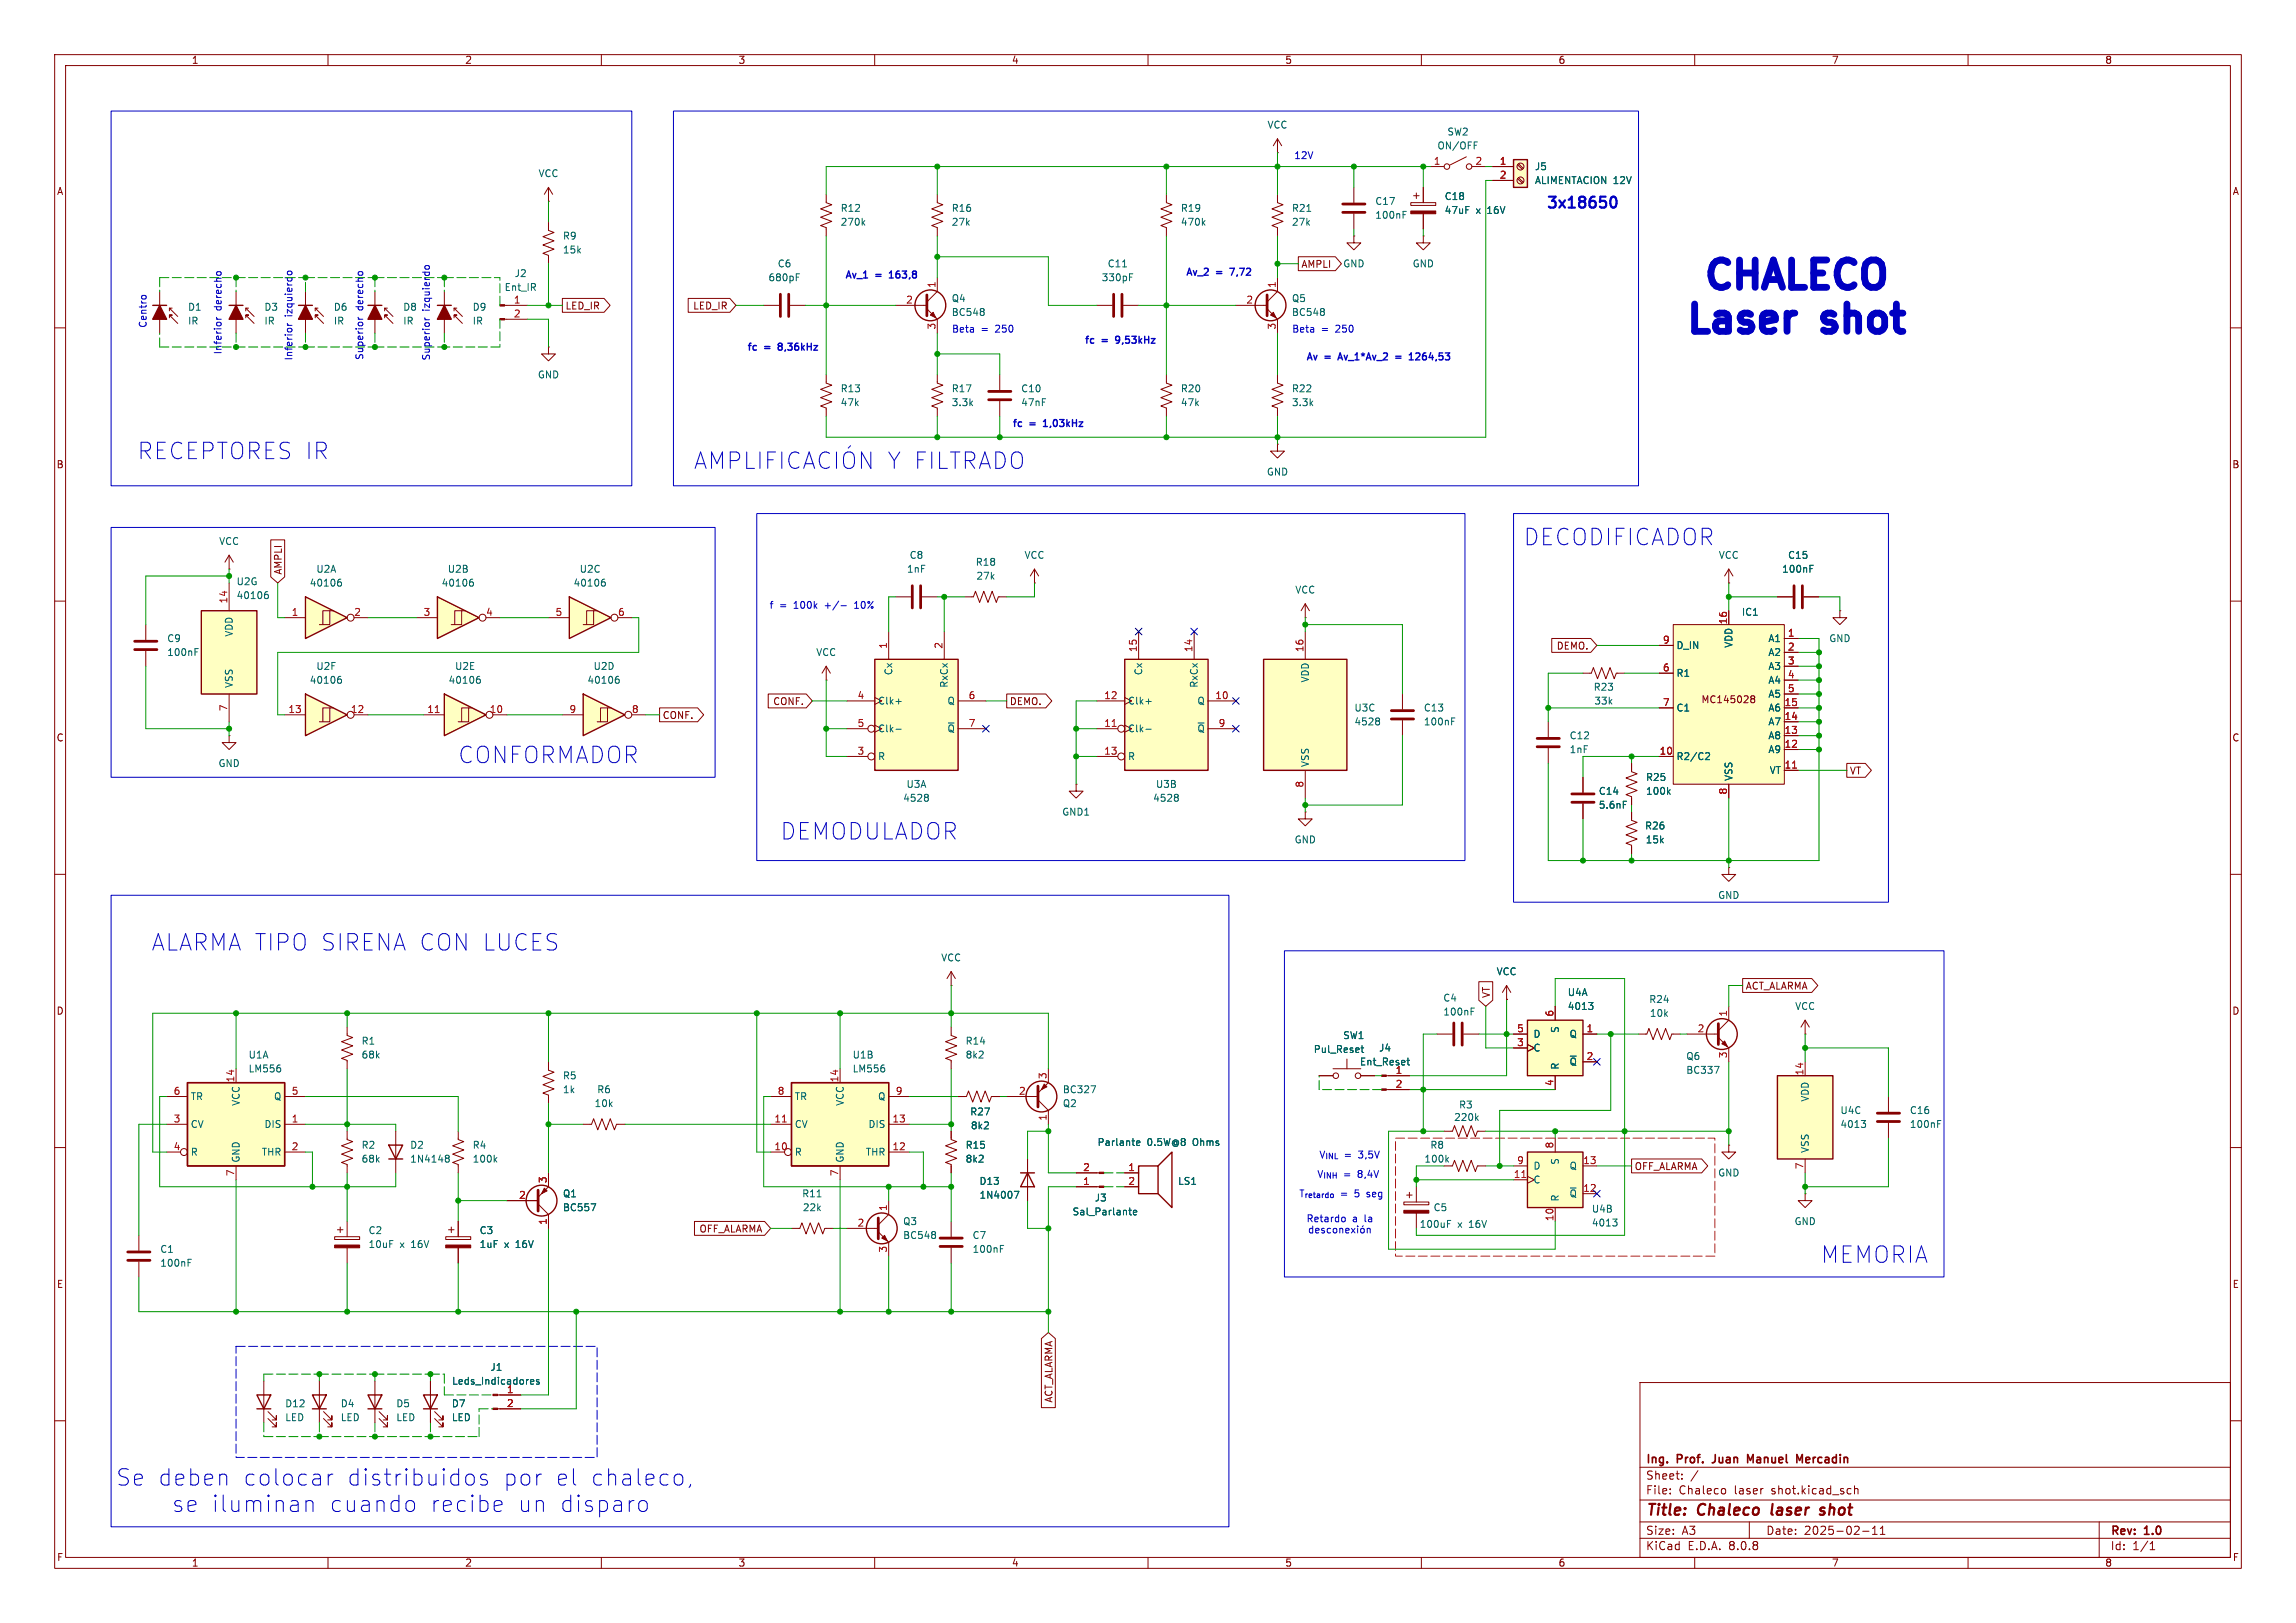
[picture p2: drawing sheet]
<svg xmlns="http://www.w3.org/2000/svg" width="420mm" height="297mm" viewBox="0 0 420 297" stroke-linecap="round" stroke-linejoin="round" font-family="sans-serif">
<defs><g id="words">
<g font-size="7" fill="#0000c2">
<text x="310.6" y="54.7">CHALECO</text>
<text x="307.4" y="62.8">Laser</text>
<text x="334" y="62.8">shot</text>
</g>
<g font-size="4.2" fill="#0000c2">
<text x="25.2" y="84.3">RECEPTORES IR</text>
<text x="162.2" y="86.1">Y FILTRADO</text>
<text x="278.7" y="100">DECODIFICADOR</text>
<text x="83.8" y="139.9">CONFORMADOR</text>
<text x="142.8" y="153.9">DEMODULADOR</text>
<text x="27.7" y="174.2">ALARMA TIPO SIRENA CON LUCES</text>
<text x="333.1" y="231.3">MEMORIA</text>
<text x="21.3" y="272.1">Se deben</text>
<text x="44.3" y="272.1">colocar</text>
<text x="63.1" y="272.1">distribuidos</text>
<text x="91.5" y="272.1">por</text>
<text x="101" y="272.1">el</text>
<text x="107.3" y="272.1">chaleco,</text>
<text x="31.5" y="276.9">se iluminan</text>
<text x="60" y="276.9">cuando</text>
<text x="78.3" y="276.9">recibe</text>
<text x="94.2" y="276.9">un</text>
<text x="101.8" y="276.9">disparo</text>
</g>
<text font-size="2.8" fill="#0000c2" x="282.6" y="38.7">3x18650</text>
<g font-size="2.8" fill="#840000">
<text x="301" y="277.9">Title:</text>
<text x="310.6" y="277.9">Chaleco</text>
<text x="324.9" y="277.9">laser</text>
<text x="334.6" y="277.9">shot</text>
</g>
<g font-size="2.1" fill="#840000">
<text x="301" y="268.2">Ing.</text>
<text x="306.9" y="268.2">Prof.</text>
<text x="314" y="268.2">Juan</text>
<text x="320.9" y="268.2">Manuel</text>
<text x="330.5" y="268.2">Mercadin</text>
<text x="301" y="273.7">File:</text>
<text x="301" y="271">Sheet:</text>
<text x="307.1" y="273.7">Chaleco</text>
<text x="317.3" y="273.7">laser</text>
<text x="324.2" y="273.7">shot.kicad_sch</text>
<text x="301" y="281.1">Size:</text>
<text x="307.6" y="281.1">A3</text>
<text x="323" y="281.1">Date:</text>
<text x="330" y="281.1">2025-02-11</text>
<text x="386" y="281.3">Rev:</text>
<text x="392.4" y="281.3">1.0</text>
<text x="301" y="283.9">KiCad</text>
<text x="308.7" y="283.9">E.D.A.</text>
<text x="316.3" y="283.9">8.0.8</text>
<text x="386" y="283.9">Id:</text>
<text x="390.1" y="283.9">1/1</text>
</g>
<g font-size="1.8" fill="#840000">
<text x="35" y="11.9">1</text>
<text x="85" y="11.9">2</text>
<text x="135" y="11.9">3</text>
<text x="185" y="11.9">4</text>
<text x="235" y="11.9">5</text>
<text x="285" y="11.9">6</text>
<text x="335" y="11.9">7</text>
<text x="385" y="11.9">8</text>
<text x="10.3" y="35.9">A</text>
<text x="408.3" y="35.9">A</text>
<text x="238" y="49.2">AMPLI</text>
<text x="103.3" y="56.8">LED_IR</text>
<text x="126.7" y="56.8">LED_IR</text>
<text x="10.3" y="85.9">B</text>
<text x="408.2" y="85.9">B</text>
<text x="51.8" y="105.3" transform="rotate(-90 51.8 105.3)">AMPLI</text>
<text x="284.7" y="119.1">DEMO.</text>
<text x="121.1" y="131.8">CONF.</text>
<text x="141.3" y="129.2">CONF.</text>
<text x="184.6" y="129.2">DEMO.</text>
<text x="311.1" y="128.9">MC145028</text>
<text x="10.3" y="135.9">C</text>
<text x="408.2" y="135.9">C</text>
<text x="338.3" y="141.9">VT</text>
<text x="10.3" y="185.9">D</text>
<text x="272.7" y="182.7" transform="rotate(-90 272.7 182.7)">VT</text>
<text x="319.2" y="181.3">ACT_ALARMA</text>
<text x="408.2" y="185.9">D</text>
<text x="298.9" y="214.3">OFF_ALARMA</text>
<text x="127.8" y="225.7">OFF_ALARMA</text>
<text x="10.3" y="235.9">E</text>
<text x="408.3" y="235.9">E</text>
<text x="192.7" y="256.8" transform="rotate(-90 192.7 256.8)">ACT_ALARMA</text>
<text x="10.3" y="285.9">F</text>
<text x="35" y="286.9">1</text>
<text x="85" y="286.9">2</text>
<text x="135" y="286.9">3</text>
<text x="185" y="286.9">4</text>
<text x="235" y="286.9">5</text>
<text x="285" y="286.9">6</text>
<text x="335" y="286.9">7</text>
<text x="385" y="286.9">8</text>
<text x="408.3" y="285.9">F</text>
</g>
<g font-size="1.8" fill="#006464">
<text x="231.8" y="23.7">VCC</text>
<text x="262.8" y="27.5">ON/OFF</text>
<text x="264.7" y="25">SW2</text>
<text x="98.4" y="32.6">VCC</text>
<text x="280.7" y="31.3">J5</text>
<text x="280.7" y="33.9">ALIMENTACION 12V</text>
<text x="153.7" y="39">R12</text>
<text x="153.7" y="41.5">270k</text>
<text x="174" y="41.5">27k</text>
<text x="174" y="39">R16</text>
<text x="215.9" y="39">R19</text>
<text x="215.9" y="41.5">470k</text>
<text x="236.2" y="41.5">27k</text>
<text x="236.2" y="39">R21</text>
<text x="251.5" y="40.2">100nF</text>
<text x="251.5" y="37.7">C17</text>
<text x="264.2" y="39.3">47uF</text>
<text x="264.2" y="36.8">C18</text>
<text x="270" y="39.3">x</text>
<text x="272.2" y="39.3">16V</text>
<text x="102.9" y="44">R9</text>
<text x="102.9" y="46.6">15k</text>
<text x="92.2" y="53.4">Ent_IR</text>
<text x="94.1" y="50.9">J2</text>
<text x="140.5" y="51.7">680pF</text>
<text x="142.2" y="49.1">C6</text>
<text x="201.4" y="51.7">330pF</text>
<text x="202.5" y="49.1">C11</text>
<text x="245.6" y="49.1">GND</text>
<text x="258.3" y="49.1">GND</text>
<text x="34.3" y="57.1">D1</text>
<text x="34.3" y="59.6">IR</text>
<text x="48.3" y="57.1">D3</text>
<text x="48.3" y="59.6">IR</text>
<text x="61" y="57.1">D6</text>
<text x="61" y="59.6">IR</text>
<text x="73.7" y="57.1">D8</text>
<text x="73.7" y="59.6">IR</text>
<text x="86.4" y="57.1">D9</text>
<text x="86.4" y="59.6">IR</text>
<text x="174" y="58">BC548</text>
<text x="174" y="55.5">Q4</text>
<text x="236.2" y="58">BC548</text>
<text x="236.2" y="55.5">Q5</text>
<text x="98.3" y="69.4">GND</text>
<text x="153.7" y="72">R13</text>
<text x="174" y="72">R17</text>
<text x="186.7" y="72">C10</text>
<text x="215.9" y="72">R20</text>
<text x="236.2" y="72">R22</text>
<text x="153.7" y="74.5">47k</text>
<text x="174" y="74.5">3.3k</text>
<text x="186.7" y="74.5">47nF</text>
<text x="215.9" y="74.5">47k</text>
<text x="236.2" y="74.5">3.3k</text>
<text x="231.6" y="87.2">GND</text>
<text x="40" y="99.9">VCC</text>
<text x="43.2" y="107.3">U2G</text>
<text x="56.6" y="107.5">40106</text>
<text x="57.8" y="105">U2A</text>
<text x="80.7" y="107.5">40106</text>
<text x="81.8" y="105">U2B</text>
<text x="104.8" y="107.5">40106</text>
<text x="105.9" y="105">U2C</text>
<text x="165.8" y="105">1nF</text>
<text x="166.3" y="102.5">C8</text>
<text x="178.4" y="103.7">R18</text>
<text x="178.5" y="106.3">27k</text>
<text x="187.3" y="102.5">VCC</text>
<text x="314.3" y="102.5">VCC</text>
<text x="325.9" y="105">100nF</text>
<text x="327" y="102.5">C15</text>
<text x="43.2" y="109.8">40106</text>
<text x="236.8" y="108.8">VCC</text>
<text x="318.5" y="112.9">IC1</text>
<text x="30.5" y="117.7">C9</text>
<text x="42.8" y="116.6" transform="rotate(-90 42.8 116.6)">VDD</text>
<text x="306.6" y="119">D_IN</text>
<text x="317.1" y="118.6" transform="rotate(-90 317.1 118.6)">VDD</text>
<text x="323.4" y="117.7">A1</text>
<text x="334.5" y="117.7">GND</text>
<text x="30.5" y="120.2">100nF</text>
<text x="42.8" y="126" transform="rotate(-90 42.8 126)">VSS</text>
<text x="56.6" y="125.3">40106</text>
<text x="57.8" y="122.8">U2F</text>
<text x="82" y="125.3">40106</text>
<text x="83.1" y="122.8">U2E</text>
<text x="107.4" y="125.3">40106</text>
<text x="108.5" y="122.8">U2D</text>
<text x="149.2" y="120.2">VCC</text>
<text x="163.4" y="123.7" transform="rotate(-90 163.4 123.7)">Cx</text>
<text x="173.6" y="126" transform="rotate(-90 173.6 126)">RxCx</text>
<text x="209.1" y="123.7" transform="rotate(-90 209.1 123.7)">Cx</text>
<text x="219.3" y="126" transform="rotate(-90 219.3 126)">RxCx</text>
<text x="239.6" y="125" transform="rotate(-90 239.6 125)">VDD</text>
<text x="306.6" y="124.1">R1</text>
<text x="323.4" y="120.2">A2</text>
<text x="323.4" y="122.8">A3</text>
<text x="323.4" y="125.3">A4</text>
<text x="160.5" y="129.1">Clk+</text>
<text x="173.2" y="129.1">Q</text>
<text x="206.2" y="129.1">Clk+</text>
<text x="218.9" y="129.1">Q</text>
<text x="247.7" y="130.4">U3C</text>
<text x="260.4" y="130.4">C13</text>
<text x="291.4" y="126.6">R23</text>
<text x="291.5" y="129.1">33k</text>
<text x="306.6" y="130.4">C1</text>
<text x="323.4" y="130.4">A6</text>
<text x="323.4" y="127.9">A5</text>
<text x="160.5" y="134.2">Clk-</text>
<text x="173.2" y="134.2">~{Q}</text>
<text x="206.2" y="134.2">Clk-</text>
<text x="218.9" y="134.2">~{Q}</text>
<text x="247.7" y="132.9">4528</text>
<text x="260.4" y="132.9">100nF</text>
<text x="287" y="135.5">C12</text>
<text x="323.4" y="135.5">A8</text>
<text x="323.4" y="132.9">A7</text>
<text x="39.9" y="140.6">GND</text>
<text x="160.5" y="139.3">R</text>
<text x="206.2" y="139.3">R</text>
<text x="239.6" y="140.5" transform="rotate(-90 239.6 140.5)">VSS</text>
<text x="287" y="138">1nF</text>
<text x="301" y="143.1">R25</text>
<text x="306.6" y="139.3">R2/C2</text>
<text x="317.1" y="143" transform="rotate(-90 317.1 143)">VSS</text>
<text x="323.4" y="138">A9</text>
<text x="323.6" y="141.8">VT</text>
<text x="165.1" y="146.9">4528</text>
<text x="165.7" y="144.4">U3A</text>
<text x="194.2" y="149.5">GND1</text>
<text x="210.8" y="146.9">4528</text>
<text x="211.4" y="144.4">U3B</text>
<text x="292.4" y="145.6">C14</text>
<text x="292.4" y="148.2">5.6nF</text>
<text x="301" y="145.6">100k</text>
<text x="236.7" y="154.5">GND</text>
<text x="300.8" y="152">R26</text>
<text x="300.9" y="154.5">15k</text>
<text x="314.2" y="164.7">GND</text>
<text x="172.1" y="176.1">VCC</text>
<text x="273.7" y="178.7">VCC</text>
<text x="263.9" y="183.5">C4</text>
<text x="286.7" y="182.5">U4A</text>
<text x="286.7" y="185">4013</text>
<text x="301.6" y="183.7">R24</text>
<text x="328.3" y="185">VCC</text>
<text x="66" y="191.4">R1</text>
<text x="176.5" y="191.4">R14</text>
<text x="245.6" y="190.3">SW1</text>
<text x="263.9" y="186">100nF</text>
<text x="280.4" y="190.1">D</text>
<text x="285.3" y="189.1" transform="rotate(-90 285.3 189.1)">S</text>
<text x="287" y="190.1">Q</text>
<text x="301.7" y="186.3">10k</text>
<text x="45.4" y="193.9">U1A</text>
<text x="45.4" y="196.4">LM556</text>
<text x="66" y="193.9">68k</text>
<text x="102.9" y="197.7">R5</text>
<text x="155.9" y="193.9">U1B</text>
<text x="155.9" y="196.4">LM556</text>
<text x="176.5" y="193.9">8k2</text>
<text x="240.2" y="192.9">Pul_Reset</text>
<text x="248.7" y="195.2">Ent_Reset</text>
<text x="252.2" y="192.6">J4</text>
<text x="280.4" y="192.6">C</text>
<text x="285.3" y="195.8" transform="rotate(-90 285.3 195.8)">R</text>
<text x="287" y="195.2">~{Q}</text>
<text x="308.4" y="196.7">BC337</text>
<text x="308.4" y="194.2">Q6</text>
<text x="34.8" y="201.5">TR</text>
<text x="44" y="202.5" transform="rotate(-90 44 202.5)">VCC</text>
<text x="50" y="201.5">Q</text>
<text x="102.9" y="200.3">1k</text>
<text x="108.7" y="202.8">10k</text>
<text x="109.1" y="200.3">R6</text>
<text x="145.3" y="201.5">TR</text>
<text x="154.5" y="202.5" transform="rotate(-90 154.5 202.5)">VCC</text>
<text x="160.5" y="201.5">Q</text>
<text x="194.3" y="200.3">BC327</text>
<text x="194.3" y="202.8">Q2</text>
<text x="266.8" y="203">R3</text>
<text x="331.1" y="201.7" transform="rotate(-90 331.1 201.7)">VDD</text>
<text x="34.8" y="206.6">CV</text>
<text x="48.3" y="206.6">DIS</text>
<text x="145.3" y="206.6">CV</text>
<text x="158.8" y="206.6">DIS</text>
<text x="177.4" y="204.3">R27</text>
<text x="177.5" y="206.9">8k2</text>
<text x="200.7" y="209.9">Parlante</text>
<text x="209.8" y="209.9">0.5W@8</text>
<text x="218.3" y="209.9">Ohms</text>
<text x="265.9" y="205.3">220k</text>
<text x="336.6" y="204.1">U4C</text>
<text x="336.6" y="206.6">4013</text>
<text x="349.3" y="206.6">100nF</text>
<text x="349.3" y="204.1">C16</text>
<text x="34.8" y="211.7">R</text>
<text x="44" y="212.9" transform="rotate(-90 44 212.9)">GND</text>
<text x="47.8" y="211.7">THR</text>
<text x="66" y="210.4">R2</text>
<text x="66" y="213">68k</text>
<text x="74.9" y="210.4">D2</text>
<text x="74.9" y="213">1N4148</text>
<text x="86.4" y="210.4">R4</text>
<text x="86.4" y="213">100k</text>
<text x="145.3" y="211.7">R</text>
<text x="154.5" y="212.9" transform="rotate(-90 154.5 212.9)">GND</text>
<text x="158.3" y="211.7">THR</text>
<text x="176.5" y="213">8k2</text>
<text x="176.5" y="210.4">R15</text>
<text x="260.5" y="213">100k</text>
<text x="261.5" y="210.4">R8</text>
<text x="280.4" y="214.2">D</text>
<text x="285.3" y="213.2" transform="rotate(-90 285.3 213.2)">S</text>
<text x="287" y="214.2">Q</text>
<text x="314.2" y="215.5">GND</text>
<text x="331.1" y="211.1" transform="rotate(-90 331.1 211.1)">VSS</text>
<text x="102.9" y="221.8">BC557</text>
<text x="102.9" y="219.3">Q1</text>
<text x="146.6" y="219.3">R11</text>
<text x="146.8" y="221.8">22k</text>
<text x="179.1" y="217">D13</text>
<text x="179.1" y="219.6">1N4007</text>
<text x="200.2" y="220.1">J3</text>
<text x="215.4" y="217">LS1</text>
<text x="262.1" y="221.8">C5</text>
<text x="280.4" y="216.8">C</text>
<text x="285.3" y="220" transform="rotate(-90 285.3 220)">R</text>
<text x="287" y="219.3">~{Q}</text>
<text x="67.3" y="226">C2</text>
<text x="87.6" y="226">C3</text>
<text x="165.1" y="226.9">BC548</text>
<text x="165.1" y="224.4">Q3</text>
<text x="177.8" y="226.9">C7</text>
<text x="196.1" y="222.6">Sal_Parlante</text>
<text x="259.6" y="224.9">100uF</text>
<text x="266.6" y="224.9">x</text>
<text x="268.8" y="224.9">16V</text>
<text x="291.1" y="222.1">U4B</text>
<text x="291.1" y="224.6">4013</text>
<text x="328.2" y="224.4">GND</text>
<text x="29.2" y="229.5">C1</text>
<text x="29.2" y="232">100nF</text>
<text x="67.3" y="228.6">10uF</text>
<text x="73.1" y="228.6">x</text>
<text x="75.3" y="228.6">16V</text>
<text x="87.6" y="228.6">1uF</text>
<text x="92.3" y="228.6">x</text>
<text x="94.5" y="228.6">16V</text>
<text x="177.8" y="229.5">100nF</text>
<text x="89.6" y="251.1">J1</text>
<text x="52.1" y="257.7">D12</text>
<text x="62.2" y="257.7">D4</text>
<text x="72.4" y="257.7">D5</text>
<text x="82.6" y="257.7">D7</text>
<text x="82.6" y="253.6">Leds_Indicadores</text>
<text x="52.1" y="260.3">LED</text>
<text x="62.2" y="260.3">LED</text>
<text x="72.4" y="260.3">LED</text>
<text x="82.6" y="260.3">LED</text>
</g>
<g font-size="1.8" fill="#0000c2">
<text x="236.7" y="29.3">12V</text>
<text x="154.4" y="51.3">Av_1</text>
<text x="160.2" y="51.3">=</text>
<text x="163.2" y="51.3">163,8</text>
<text x="216.8" y="50.8">Av_2</text>
<text x="222.5" y="50.8">=</text>
<text x="225.5" y="50.8">7,72</text>
<text x="40.7" y="56.9" transform="rotate(-90 40.7 56.9)">derecho</text>
<text x="53.7" y="58" transform="rotate(-90 53.7 58)">izquierdo</text>
<text x="66.6" y="56.9" transform="rotate(-90 66.6 56.9)">derecho</text>
<text x="78.8" y="57" transform="rotate(-90 78.8 57)">izquierdo</text>
<text x="27" y="60.1" transform="rotate(-90 27 60.1)">Centro</text>
<text x="40.7" y="64.9" transform="rotate(-90 40.7 64.9)">Inferior</text>
<text x="66.6" y="66" transform="rotate(-90 66.6 66)">Superior</text>
<text x="136.5" y="64.5">fc</text>
<text x="139.8" y="64.5">=</text>
<text x="142.9" y="64.5">8,36kHz</text>
<text x="174" y="61.1">Beta</text>
<text x="179.4" y="61.1">=</text>
<text x="182.2" y="61.1">250</text>
<text x="198.3" y="63.3">fc</text>
<text x="201.5" y="63.3">=</text>
<text x="204.6" y="63.3">9,53kHz</text>
<text x="236.3" y="61.1">Beta</text>
<text x="241.7" y="61.1">=</text>
<text x="244.4" y="61.1">250</text>
<text x="53.7" y="66" transform="rotate(-90 53.7 66)">Inferior</text>
<text x="78.8" y="66.1" transform="rotate(-90 78.8 66.1)">Superior</text>
<text x="238.8" y="66.3">Av</text>
<text x="242.3" y="66.3">=</text>
<text x="245.4" y="66.3">Av_1*Av_2</text>
<text x="259.3" y="66.3">1264,53</text>
<text x="185" y="78.5">fc</text>
<text x="188.3" y="78.5">=</text>
<text x="191.4" y="78.5">1,03kHz</text>
<text x="140.7" y="111.6">f</text>
<text x="142.6" y="111.6">=</text>
<text x="145.3" y="111.6">100k</text>
<text x="151.1" y="111.6">+/-</text>
<text x="156.8" y="111.6">10%</text>
<text x="240.9" y="215.8">V_{IN_{H}}</text>
<text x="241.2" y="212.2">V_{IN_{L}}</text>
<text x="245.7" y="215.8">=</text>
<text x="245.9" y="212.2">=</text>
<text x="248.5" y="215.8">8,4V</text>
<text x="248.6" y="212.2">3,5V</text>
<text x="237.6" y="219.3">T_{retardo}</text>
<text x="245.2" y="219.3">=</text>
<text x="247.9" y="219.3">5</text>
<text x="250.3" y="219.3">seg</text>
<text x="238.9" y="223.9">Retardo</text>
<text x="247.4" y="223.9">a</text>
<text x="249.7" y="223.9">la</text>
</g>
<g font-size="1.8" fill="#a90000">
<text x="262.2" y="30.2">1</text>
<text x="269.8" y="30.2">2</text>
<text x="274.2" y="30.2">1</text>
<text x="274.2" y="32.8">2</text>
<text x="171.2" y="52.8" transform="rotate(-90 171.2 52.8)">1</text>
<text x="233.4" y="52.8" transform="rotate(-90 233.4 52.8)">1</text>
<text x="93.9" y="55.6">1</text>
<text x="93.9" y="58.2">2</text>
<text x="165.7" y="55.6">2</text>
<text x="227.9" y="55.6">2</text>
<text x="171.2" y="60.4" transform="rotate(-90 171.2 60.4)">3</text>
<text x="233.4" y="60.4" transform="rotate(-90 233.4 60.4)">3</text>
<text x="41.7" y="110.5" transform="rotate(-90 41.7 110.5)">14</text>
<text x="53.3" y="112.8">1</text>
<text x="64.7" y="112.8">2</text>
<text x="77.4" y="112.8">3</text>
<text x="88.8" y="112.8">4</text>
<text x="101.5" y="112.8">5</text>
<text x="113" y="112.8">6</text>
<text x="162.3" y="118.8" transform="rotate(-90 162.3 118.8)">1</text>
<text x="172.5" y="118.8" transform="rotate(-90 172.5 118.8)">2</text>
<text x="208" y="119.4" transform="rotate(-90 208 119.4)">15</text>
<text x="218.2" y="119.4" transform="rotate(-90 218.2 119.4)">14</text>
<text x="238.5" y="119.4" transform="rotate(-90 238.5 119.4)">16</text>
<text x="304.1" y="117.9">9</text>
<text x="316" y="114.3" transform="rotate(-90 316 114.3)">16</text>
<text x="327" y="116.6">1</text>
<text x="327" y="119.1">2</text>
<text x="304.1" y="122.9">6</text>
<text x="327" y="121.7">3</text>
<text x="327" y="124.2">4</text>
<text x="41.7" y="130.2" transform="rotate(-90 41.7 130.2)">7</text>
<text x="52.7" y="130.6">13</text>
<text x="64.1" y="130.6">12</text>
<text x="78.1" y="130.6">11</text>
<text x="89.5" y="130.6">10</text>
<text x="104.1" y="130.6">9</text>
<text x="115.5" y="130.6">8</text>
<text x="156.8" y="128">4</text>
<text x="177.1" y="128">6</text>
<text x="201.9" y="128">12</text>
<text x="222.2" y="128">10</text>
<text x="304.1" y="129.3">7</text>
<text x="326.3" y="131.8">14</text>
<text x="326.3" y="129.3">15</text>
<text x="327" y="126.7">5</text>
<text x="156.8" y="133.1">5</text>
<text x="177.1" y="133.1">7</text>
<text x="201.9" y="133.1">11</text>
<text x="222.8" y="133.1">9</text>
<text x="326.3" y="136.9">12</text>
<text x="326.3" y="134.4">13</text>
<text x="156.8" y="138.2">3</text>
<text x="201.9" y="138.2">13</text>
<text x="303.5" y="138.2">10</text>
<text x="326.3" y="140.7">11</text>
<text x="238.5" y="144.2" transform="rotate(-90 238.5 144.2)">8</text>
<text x="316" y="145.5" transform="rotate(-90 316 145.5)">8</text>
<text x="277.4" y="191.5">3</text>
<text x="277.4" y="189">5</text>
<text x="284.2" y="186.1" transform="rotate(-90 284.2 186.1)">6</text>
<text x="290.1" y="189">1</text>
<text x="310.4" y="189">2</text>
<text x="316" y="186.1" transform="rotate(-90 316 186.1)">1</text>
<text x="191.5" y="197.6" transform="rotate(-90 191.5 197.6)">3</text>
<text x="255.2" y="196.6">1</text>
<text x="290.1" y="194.1">2</text>
<text x="316" y="193.7" transform="rotate(-90 316 193.7)">3</text>
<text x="329.9" y="196.9" transform="rotate(-90 329.9 196.9)">14</text>
<text x="31.7" y="200.4">6</text>
<text x="42.9" y="198.2" transform="rotate(-90 42.9 198.2)">14</text>
<text x="53.3" y="200.4">5</text>
<text x="142.2" y="200.4">8</text>
<text x="153.4" y="198.2" transform="rotate(-90 153.4 198.2)">14</text>
<text x="163.8" y="200.4">9</text>
<text x="186.3" y="200.4">2</text>
<text x="255.2" y="199.1">2</text>
<text x="284.2" y="198.8" transform="rotate(-90 284.2 198.8)">4</text>
<text x="31.7" y="205.5">3</text>
<text x="53.3" y="205.5">1</text>
<text x="141.6" y="205.5">11</text>
<text x="163.2" y="205.5">13</text>
<text x="191.5" y="205.2" transform="rotate(-90 191.5 205.2)">1</text>
<text x="31.7" y="210.6">4</text>
<text x="42.9" y="215.3" transform="rotate(-90 42.9 215.3)">7</text>
<text x="53.3" y="210.6">2</text>
<text x="141.6" y="210.6">10</text>
<text x="153.4" y="215.3" transform="rotate(-90 153.4 215.3)">7</text>
<text x="163.2" y="210.6">12</text>
<text x="198" y="214.4">2</text>
<text x="206.3" y="214.4">1</text>
<text x="276.8" y="215.6">11</text>
<text x="277.4" y="213.1">9</text>
<text x="284.2" y="210.3" transform="rotate(-90 284.2 210.3)">8</text>
<text x="289.5" y="213.1">13</text>
<text x="329.9" y="214.1" transform="rotate(-90 329.9 214.1)">7</text>
<text x="94.9" y="219.5">2</text>
<text x="100.1" y="216.6" transform="rotate(-90 100.1 216.6)">3</text>
<text x="162.3" y="221.7" transform="rotate(-90 162.3 221.7)">1</text>
<text x="198" y="216.9">1</text>
<text x="206.3" y="216.9">2</text>
<text x="289.5" y="218.2">12</text>
<text x="100.1" y="224.2" transform="rotate(-90 100.1 224.2)">1</text>
<text x="156.8" y="224.5">2</text>
<text x="284.2" y="223.6" transform="rotate(-90 284.2 223.6)">10</text>
<text x="162.3" y="229.3" transform="rotate(-90 162.3 229.3)">3</text>
<text x="92.6" y="255">1</text>
<text x="92.6" y="257.6">2</text>
</g>
</g></defs>
<g fill="none" stroke="#840000" stroke-width=".18">
<path d="M10 10h400v277h-400zM12 12h396v273h-396zM60 10v2M110 10v2M160 10v2M210 10v2M260 10v2M310 10v2M360 10v2M10 60h2M408 60h2M10 110h2"/>
<path d="M408 110h2M10 160h2M408 160h2M10 210h2M63.5 207v1.5l1 .4-2 .8 2 .7-2 .8 2 .8-2 .7 1 .4v1.5M408 210h2M300 253h108v32h-108zM10 260h2M300 278.5h108M300 274.5h108M300 268.5h108M305.5 273.2v.2"/>
<path d="M305.5 272.5v.1M307.7 270.5v.2M307.7 269.8v.1M310.6 269.1l-1.3 1.9M315.4 272.4l.3 .3v.4l-.3 .3M320 278.5v3M338.4 272.4l.2 .1M338.6 273.3l-.2 .1M339.2 271.9v1.5M339.2 272.5l.2-.1 .4 .1 .1 .9M342.5 279.7l.4-.4v1.5M343.9 279.7l.5-.4v1.5"/>
<path d="M384 278.5v6.5M408 260h2M60 285v2M110 285v2M160 285v2M210 285v2M260 285v2M300 281.5h108M310 285v2M340.7 280.2h1.2M342.5 280.8h.9M343.9 280.8h.9"/>
<path d="M360 285v2M393.3 283.6h.9M393.3 282.5l.4-.4v1.5"/>
</g>
<path d="M324.3 275.2l-.2 1.9M333.8 276a.49 .49 0 0 0-.8 .3v.1l.5 .1 .3 .3-.4 .4-.5-.1" fill="none" stroke="#840000" stroke-width=".4"/>
<path d="M313.2 267.7h.1M320.7 266.2l-.5 1.1-.5-1.1v1.5M328.7 266.2l.5 1.1 .5-1.1v1.5" fill="none" stroke="#840000" stroke-width=".3"/>
<path d="M231.1 120.7h15.3v20.3h-15.3z" fill="#ffffc2"/>
<path d="M41.9 55.9h2.5M80 55.9h2.5M231.1 120.7h15.3v20.3h-15.3z" fill="none" stroke="#840000" stroke-width=".25"/>
<g fill="none" stroke="#840000" stroke-width=".18">
<path d="M213.4 35.6v1.5l1 .4-2.1 .7 2.1 .8-2.1 .8 2.1 .7-2.1 .8 1.1 .4v1.5M233.7 35.6v1.5l1 .4-2 .7 2 .8-2 .8 2 .7-2 .8 1 .4v1.5M43.2 53.3v7.7M45 58.2v-.5h.5h-.5l1.5 1.5M45 56.4v.5M45.5 56.4h-.5l1.5 1.5M81.3 53.3v7.7M83.1 58.2v-.5h.5h-.5l1.5 1.5M83.1 56.4v.5M83.6 56.4h-.5l1.5 1.5M238.8 115.6v5.1M196.8 143.5v1.3h1.3l-1.3 1.3-1.2-1.3h1.2"/>
<path d="M196.8 143.5h.1M238.8 141v5.1"/>
</g>
<path d="M239.1 38.7h.7M220.1 40.7l.3 .5M220.4 40.4l-.5 .5M252.1 131.4l.3 .2-.3 .3 .3 .3v.2l-.3 .3" fill="none" stroke="#006464" stroke-width=".18"/>
<g fill="#840000" stroke="#840000" stroke-width=".25">
<path d="M43.2 55.9l1.2 2.5h-2.5z"/>
<path d="M81.3 55.9l1.2 2.5h-2.5z"/>
</g>
<path d="M306.1 114.3h20.3v29.2h-20.3z" fill="#ffffc2"/>
<g fill="none" stroke="#840000" stroke-width=".18">
<path d="M55.9 53.3v7.7M57.7 58.2v-.5h.5h-.5l1.5 1.5M57.7 56.4v.5M58.2 56.4h-.5l1.5 1.5M68.6 53.3v7.7M70.4 58.2v-.5h.5h-.5l1.5 1.5M70.4 56.4v.5M70.9 56.4h-.5l1.5 1.5M26.7 114.3v2.8M26.7 119.1v2.8M303.5 118.1h2.6M306.1 114.3h20.3v29.2h-20.3z"/>
<path d="M316.2 111.8v2.5M326.4 116.8h2.5M326.4 119.4h2.5M303.5 138.4h2.6M303.5 129.5h2.6M303.5 123.2h2.6M320.3 127.7l.2 .2M320.3 127.4l.2-.1 .4 .1 .1 .2-.3 .3M320.5 127.9h.2M320.5 127.9l-.2 .1M320.7 127.9l.3 .2-.1 .4-.2 .1-.4-.1M326.4 137.2h2.5"/>
<path d="M326.4 134.6h2.5M326.4 132.1h2.5M326.4 129.5h2.5M326.4 121.9h2.5M326.4 124.5h2.5M326.4 127h2.5M316.2 143.5v2.6M326.4 141h2.5M100.3 194.3v1.5l1 .4-2 .8 2 .7-2 .8 2 .8-2 .7 1 .4v1.5M174 188v1.5l1 .4-2 .7 2 .8-2 .8 2 .7-2 .8 1 .4v1.5M191.8 195.6v2.5l-1.9 1.9M72.4 207v7.6"/>
<path d="M83.8 207v1.5l1 .4-2 .8 2 .7-2 .8 2 .8-2 .7 1 .4v1.5M92.7 219.7h5.7M100.3 214.6v2.6l-1.9 1.9M106.7 205.7h1.5l.4-1 .7 2.1 .8-2.1 .8 2.1 .7-2.1 .8 2.1 .4-1.1h1.5M162.6 219.7v2.5l-1.9 2M175.3 200.7h1.5l.4-1.1 .7 2.1 .8-2.1 .8 2.1 .7-2.1 .8 2.1 .4-1h1.5M184.1 200.7h5.8M188 212.1v7.6M189.9 201.3l1.9 1.9v2.5M196.8 214.6h4.3M196.8 217.2h4.3M205.7 214.6h2.6"/>
<path d="M205.7 217.2h2.6M25.4 226.1v2.8M25.4 230.9v2.8M61.2 226.3h4.6v.5h-4.6zM61.7 225h1M62.2 224.5v1.1M63.5 223.5v2.8M63.5 228.3v2.8M81.5 226.3h4.6v.5h-4.6zM82 225h1.1M82.5 224.5v1.1M83.8 223.5v2.8"/>
<path d="M83.8 228.3v2.8M98.4 220.3l1.9 1.9v2.6M144.8 224.8h1.5l.4-1 .7 2 .8-2 .8 2 .7-2 .8 2 .4-1h1.5M154.9 224.8h5.8M160.7 225.4l1.9 1.9v2.6M48.3 252.7v7.6M49 259.6l1.5 1.5v-.8v.8h-.7M49 258.3l1.5 1.5v-.7v.7h-.7M58.4 252.7v7.6M59.2 259.6l1.5 1.5v-.8v.8h-.8M59.2 258.3l1.5 1.5v-.7v.7h-.8M68.6 252.7v7.6"/>
<path d="M69.3 259.6l1.6 1.5v-.8v.8h-.8M69.3 258.3l1.6 1.5v-.7v.7h-.8M78.7 252.7v7.6M79.5 259.6l1.5 1.5v-.8v.8h-.7M79.5 258.3l1.5 1.5v-.7v.7h-.7M91 257.8h4.2M91 255.3h4.2"/>
</g>
<g fill="none" stroke="#006464" stroke-width=".18">
<path d="M35.7 119.3h.4M35.7 118.7h.6M312.1 137.8l.4-.1 .2 .4-.8 .9h.8M199.6 198.7h.8l-.5 1.3M81.6 211.9h.1M81.6 211.5l.3-.1 .2 .1 .1 .2-.3 .2M81.7 211.9h.2M81.7 211.9l-.1 .1M81.9 211.9l.3 .3-.1 .3-.2 .2-.3-.1M90.5 212.2l.4 .5M90.9 211.8l-.5 .5M149.5 219h.7"/>
<path d="M185.5 218h.9l-.6 1.3M207.9 209.2l.6-.1v-.3h-.4l-.2 .2 .1 .6h.5M34.4 231.1h.4M34.4 230.4h.6M108.1 220.3h.9l-.6 1.3M171 225.4l.1 .2-.1 .3M171 226l.1 .2-.1 .4M206.5 221.5h.5M206.7 222.3h.3M207.3 221.9l.6-.1v-.3h-.4l-.2 .2 .1 .6h.5M97.1 253.2h.5M97.1 252.5h.4l.1 .3-.6 .1"/>
<path d="M98.6 252.5h-.3l-.2 .1 .1 .2 .4 .1v.3h-.5"/>
</g>
<path d="M327.9 140.6h.7" fill="none" stroke="#a90000" stroke-width=".18"/>
<g fill="none" stroke="#840000" stroke-width=".25">
<path d="M54.6 55.9h2.5M67.3 55.9h2.5M71.1 209.6h2.6l-1.3 2.5zM71.1 212.1h2.6M186.7 214.6h2.5M188 214.6l1.2 2.6h-2.5zM208.3 213.4h3.5v5h-3.5zM211.8 213.4l2.6-2.6v10.2l-2.6-2.6M47 255.3h2.5l-1.2 2.5zM47 257.8h2.5M57.1 255.3h2.6l-1.3 2.5zM57.1 257.8h2.6"/>
<path d="M67.3 255.3h2.5l-1.2 2.5zM67.3 257.8h2.5M77.5 255.3h2.5l-1.3 2.5zM77.5 257.8h2.5"/>
<circle cx="99.1" cy="219.7" r="2.82"/>
<circle cx="190.5" cy="200.7" r="2.82"/>
<circle cx="161.3" cy="224.8" r="2.82"/>
</g>
<g fill="#840000" stroke="#840000" stroke-width=".25">
<path d="M68.6 55.9l1.2 2.5h-2.5z"/>
<path d="M55.9 55.9l1.2 2.5h-2.5z"/>
</g>
<g fill="#840000" stroke="#840000" stroke-width=".18">
<path d="M201.1 214.5h.8v.3h-.8z"/>
<path d="M201.1 217h.8v.3h-.8z"/>
<path d="M191 198.4l.5 .5-1 .5z"/>
<path d="M81.5 227.8h4.6v.5h-4.6z"/>
<path d="M61.2 227.8h4.6v.5h-4.6z"/>
<path d="M90.2 257.7h.8v.2h-.8z"/>
<path d="M90.2 255.1h.8v.3h-.8z"/>
<path d="M99.6 217.4l.5 .5-1 .5z"/>
<path d="M161.8 226.1l.5 1-1-.5z"/>
</g>
<path d="M24.6 117.3h4.1M24.6 118.9h4.1M189.9 198.8v3.8M98.4 217.8v3.8M23.4 230.6h4M23.4 229.1h4M160.7 222.9v3.8" fill="none" stroke="#840000" stroke-width=".51"/>
<path d="M144.8 198.1h17.8v15.3h-17.8z" fill="#ffffc2"/>
<path d="M144.8 198.1h17.8v15.3h-17.8z" fill="none" stroke="#840000" stroke-width=".25"/>
<g fill="none" stroke="#840000" stroke-width=".18">
<path d="M41.9 104.1h.1M41.9 101.6l-.8 1.3M41.9 101.6v2.5M41.9 101.6l.8 1.3M176.5 109.2h1.6l.3-1 .8 2 .8-2 .7 2 .8-2 .7 2 .4-1h1.5M316.2 106.7h.1M316.2 104.1l-.7 1.3M316.2 104.1v2.6M316.2 104.1l.8 1.3M336.5 111.8v1.2h1.3l-1.3 1.3-1.2-1.3h1.2M336.5 111.8h.1M41.9 134.6v1.3h1.3l-1.3 1.3-1.3-1.3h1.3"/>
<path d="M41.9 134.6h.1M289.6 123.2h1.5l.4-1 .7 2 .8-2 .8 2 .7-2 .8 2 .4-1h1.5M298.4 139.7v1.5l1.1 .4-2.1 .8 2.1 .7-2.1 .8 2.1 .8-2.1 .7 1 .4v1.5M174 177.8v2.5M174 177.8l-.8 1.3M174 177.8l.8 1.3M153.7 195.6v2.5M174 180.3h.1M141 210.8h2.5M141 205.7h3.8M141 200.7h3.8M153.7 213.4v2.5"/>
<path d="M162.6 210.8h3.8M162.6 205.7h3.8M162.6 200.7h3.8M174 207v1.5l1 .4-2 .8 2 .7-2 .8 2 .8-2 .7 1 .4v1.5M174 223.5v2.8M174 228.3v2.8"/>
<circle cx="144.1" cy="210.8" r=".63"/>
</g>
<path d="M143.1 205.3h.7" fill="none" stroke="#a90000" stroke-width=".18"/>
<path d="M305.2 144.9l.3 .5M305.5 144.5l-.5 .5M161.8 195.5v.5M183 228.5h.4M183 227.9h.6" fill="none" stroke="#006464" stroke-width=".18"/>
<path d="M172 228.1h4M172 226.6h4" fill="none" stroke="#840000" stroke-width=".51"/>
<path d="M104.1 109.2l7.7 3.8-7.7 3.8z" fill="#ffffc2"/>
<g fill="none" stroke="#840000" stroke-width=".18">
<path d="M100.3 113h3.8M108.6 111.8h-1.3v2.5M109.2 111.8h-.6v2.5h-1.9M113 113h2.6"/>
<circle cx="112.4" cy="113" r=".63"/>
</g>
<path d="M104.1 109.2l7.7 3.8-7.7 3.8z" fill="none" stroke="#840000" stroke-width=".25"/>
<path d="M110.2 106.5h.3l.2 .2v.4l-.5 .2M110.6 106l-.4 .1" fill="none" stroke="#006464" stroke-width=".18"/>
<path d="M81.3 127l7.6 3.8-7.6 3.8z" fill="#ffffc2"/>
<g fill="none" stroke="#840000" stroke-width=".18">
<path d="M77.5 130.8h3.8M85.7 129.5h-1.2v2.6M86.4 129.5h-.7v2.6h-1.9M90.2 130.8h2.5M289.6 142.2v2.8M289.6 147.1v2.8"/>
<circle cx="89.5" cy="130.8" r=".63"/>
</g>
<path d="M81.3 127l7.6 3.8-7.6 3.8z" fill="none" stroke="#840000" stroke-width=".25"/>
<path d="M79.6 130.4h.7" fill="none" stroke="#a90000" stroke-width=".18"/>
<path d="M87.4 124.3h.2l.3 .2-.1 .4-.4 .1M87.8 123.8h-.4M296.9 146.6h.6" fill="none" stroke="#006464" stroke-width=".18"/>
<path d="M287.5 146.8h4.1M287.5 145.3h4.1" fill="none" stroke="#840000" stroke-width=".51"/>
<path d="M106.7 127l7.6 3.8-7.6 3.8z" fill="#ffffc2"/>
<g fill="none" stroke="#840000" stroke-width=".18">
<path d="M102.9 130.8h3.8M111.1 129.5h-1.2v2.6M111.8 129.5h-.7v2.6h-1.9M115.6 130.8h2.5"/>
<circle cx="114.9" cy="130.8" r=".63"/>
</g>
<path d="M106.7 127l7.6 3.8-7.6 3.8z" fill="none" stroke="#840000" stroke-width=".25"/>
<path d="M112.8 124.3h.2l.3 .2-.1 .4-.4 .1M113.2 123.8h-.4" fill="none" stroke="#006464" stroke-width=".18"/>
<path d="M55.9 127l7.6 3.8-7.6 3.8z" fill="#ffffc2"/>
<g fill="none" stroke="#840000" stroke-width=".18">
<path d="M52.1 130.8h3.8M60.3 129.5h-1.2v2.6M61 129.5h-.7v2.6h-1.9M64.8 130.8h2.5"/>
<circle cx="64.1" cy="130.8" r=".63"/>
</g>
<path d="M55.9 127l7.6 3.8-7.6 3.8z" fill="none" stroke="#840000" stroke-width=".25"/>
<path d="M62 124.3h.2l.3 .2-.1 .4-.4 .1M62.4 123.8h-.4" fill="none" stroke="#006464" stroke-width=".18"/>
<path d="M80 109.2l7.6 3.8-7.6 3.8z" fill="#ffffc2"/>
<g fill="none" stroke="#840000" stroke-width=".18">
<path d="M76.2 113h3.8M84.5 111.8h-1.3v2.5M85.1 111.8h-.6v2.5h-2M88.9 113h2.5M63.5 188v1.5l1 .4-2 .7 2 .8-2 .8 2 .7-2 .8 1 .4v1.5"/>
<circle cx="88.3" cy="113" r=".63"/>
</g>
<path d="M80 109.2l7.6 3.8-7.6 3.8z" fill="none" stroke="#840000" stroke-width=".25"/>
<path d="M86.1 106.5h.3l.2 .2-.1 .4-.4 .2M86.5 106l-.4 .1" fill="none" stroke="#006464" stroke-width=".18"/>
<path d="M55.9 109.2l7.6 3.8-7.6 3.8z" fill="#ffffc2"/>
<g fill="none" stroke="#840000" stroke-width=".18">
<path d="M52.1 113h3.8M60.3 111.8h-1.2v2.5M61 111.8h-.7v2.5h-1.9M64.8 113h2.5"/>
<circle cx="64.1" cy="113" r=".63"/>
</g>
<path d="M55.9 109.2l7.6 3.8-7.6 3.8z" fill="none" stroke="#840000" stroke-width=".25"/>
<path d="M62 106.5h.2l.3 .2-.1 .4-.4 .2M62.4 106l-.4 .1" fill="none" stroke="#006464" stroke-width=".18"/>
<path d="M276.9 29.2h2.5v5.1h-2.5z" fill="#ffffc2"/>
<g fill="none" stroke="#840000" stroke-width=".25">
<path d="M276.9 29.2h2.5v5.1h-2.5z"/>
<circle cx="232.4" cy="55.9" r="2.82"/>
</g>
<g fill="none" stroke="#840000" stroke-width=".18">
<path d="M233.7 27.9h.1M233.7 25.4l-.8 1.3M233.7 25.4v2.5M233.7 25.4l.7 1.3M247.6 34.3v2.8M247.6 39.1v2.8M258.1 37.1h4.5v.5h-4.5zM258.6 35.8h1M259.1 35.3v1M260.3 34.3v2.8M260.3 39.1v2.8M261.6 30.5h2.6"/>
<path d="M268.2 28.7l-3 1.5M269.2 30.5h2.6M273 30.5h3.9M273 33h3.9M277.6 32.7l.9 .8M277.6 30.1l.9 .9M277.8 32.5l.8 .9M277.8 30l.8 .8M200.7 55.9h2.8M205.5 55.9h2.8M226.1 55.9h5.7M231.8 56.5l1.9 1.9v2.6"/>
<path d="M233.7 50.8v2.5l-1.9 1.9M213.4 68.6v1.5l1 .4-2.1 .7 2.1 .8-2.1 .8 2.1 .7-2.1 .8 1.1 .4v1.5M233.7 68.6v1.5l1 .4-2 .7 2 .8-2 .8 2 .7-2 .8 1 .4v1.5M233.7 81.3v1.3h1.2l-1.2 1.2-1.3-1.2h1.3M233.7 81.3h.1M325.1 109.2h2.8M329.9 109.2h2.8M151.1 124.5h.1M151.1 121.9l-.7 1.3M151.1 121.9v2.6M151.1 121.9l.8 1.3M283.2 132.1v2.8"/>
<path d="M283.2 136.9v2.8"/>
<circle cx="264.7" cy="30.5" r=".51"/>
<circle cx="268.7" cy="30.5" r=".51"/>
<circle cx="278.1" cy="33" r=".63"/>
<circle cx="278.1" cy="30.5" r=".63"/>
</g>
<path d="M245.6 37.3h4.1M245.6 38.9h4.1M203.7 53.8v4.1M205.2 53.8v4.1M231.8 54v3.8M328.2 107.2v4.1M329.7 107.2v4.1M281.2 136.7h4M281.2 135.1h4" fill="none" stroke="#840000" stroke-width=".51"/>
<path d="M256.7 39.3h.4M256.7 38.7h.6M269.7 26h.6M205.3 48.8h.8M206.6 50.7h.4M206.6 50.1h.6M242.1 56.5l.2 .2-.2 .2M242.1 57.1l.2 .1-.2 .5M331.1 104.1h.4M331.1 103.4h.6" fill="none" stroke="#006464" stroke-width=".18"/>
<g fill="#840000" stroke="#840000" stroke-width=".18">
<path d="M258.1 38.6h4.5v.5h-4.5z"/>
<path d="M232.4 57.7l.5-.5 .5 1z"/>
</g>
<path d="M160 120.7h15.3v20.3h-15.3z" fill="#ffffc2"/>
<path d="M160 120.7h15.3v20.3h-15.3z" fill="none" stroke="#840000" stroke-width=".25"/>
<g fill="none" stroke="#840000" stroke-width=".18">
<path d="M162.6 115.6v5.1M172.7 115.6v5.1M154.9 138.4h3.8M154.9 128.3h5.1M154.9 133.4h3.8M175.3 128.3h5M175.3 133.4h5"/>
<circle cx="159.4" cy="138.4" r=".63"/>
<circle cx="159.4" cy="133.3" r=".63"/>
</g>
<path d="M163.9 128.4h1M163.9 133.4h1M169.6 145.4l.2 .2-.2 .3 .2 .2v.3l-.2 .2" fill="none" stroke="#006464" stroke-width=".18"/>
<path d="M34.3 198.1h17.8v15.3h-17.8z" fill="#ffffc2"/>
<path d="M34.3 198.1h17.8v15.3h-17.8z" fill="none" stroke="#840000" stroke-width=".25"/>
<g fill="none" stroke="#840000" stroke-width=".18">
<path d="M163.8 109.2h2.8M168.7 109.2h2.7M43.2 195.6v2.5M30.5 205.7h3.8M30.5 210.8h2.5M30.5 200.7h3.8M43.2 213.4v2.5M52.1 205.7h3.8M52.1 210.8h3.8M52.1 200.7h3.8"/>
<circle cx="33.7" cy="210.8" r=".63"/>
</g>
<path d="M51.3 195.5v.5" fill="none" stroke="#006464" stroke-width=".18"/>
<path d="M166.9 107.2v4.1M168.4 107.2v4.1" fill="none" stroke="#840000" stroke-width=".51"/>
<path d="M205.7 120.7h15.3v20.3h-15.3z" fill="#ffffc2"/>
<path d="M205.7 120.7h15.3v20.3h-15.3z" fill="none" stroke="#840000" stroke-width=".25"/>
<g fill="none" stroke="#840000" stroke-width=".18">
<path d="M208.3 115.6v5.1M218.4 115.6v5.1M200.7 128.3h5M200.7 133.4h3.8M200.7 138.4h3.8M221 128.3h5.1M221 133.4h5.1M298.4 148.6v1.5l1.1 .4-2.1 .8 2.1 .7-2.1 .8 2.1 .7-2.1 .8 1 .4v1.5M316.2 158.8v1.2h1.3l-1.3 1.3-1.2-1.3h1.2M316.2 158.8h.1M275.6 182.9h.1M275.6 180.3l-.8 1.3"/>
<path d="M275.6 180.3v2.6M275.6 180.3l.8 1.3M264.2 207h1.5l.4-1 .7 2 .8-2 .8 2 .7-2 .8 2 .4-1h1.5M264.2 213.4h1.5l.4-1.1 .7 2.1 .8-2.1 .8 2.1 .7-2.1 .8 2.1 .4-1h1.5"/>
<circle cx="205.1" cy="133.3" r=".63"/>
<circle cx="205.1" cy="138.4" r=".63"/>
</g>
<path d="M209.6 133.4h1M209.6 128.4h1M215.3 145.4l.2 .2-.2 .3 .2 .2v.3l-.2 .2M264.6 212.2l.4 .5M265 211.8l-.5 .5M270 204.6l.4 .4M270.4 204.2l-.5 .5" fill="none" stroke="#006464" stroke-width=".18"/>
<path d="M203.4 132.9h.8" fill="none" stroke="#a90000" stroke-width=".18"/>
<path d="M279.4 186.7h10.2v10.2h-10.2z" fill="#ffffc2"/>
<path d="M279.4 186.7h10.2v10.2h-10.2z" fill="none" stroke="#840000" stroke-width=".25"/>
<g fill="none" stroke="#840000" stroke-width=".18">
<path d="M247.6 43.2v1.3h1.3l-1.3 1.2-1.2-1.2h1.2M247.6 43.2h.1M260.3 43.2v1.3h1.3l-1.3 1.2-1.2-1.2h1.2M260.3 43.2h.1M189.2 106.7h.1M189.2 104.1l-.7 1.3M189.2 104.1v2.6M189.2 104.1l.8 1.3M238.8 113h.1M238.8 110.5l-.8 1.3M238.8 110.5v2.5M238.8 110.5l.7 1.3"/>
<path d="M256.5 127v2.8M256.5 131.8v2.8M238.8 148.6v1.3h1.2l-1.2 1.2-1.3-1.2h1.3M238.8 148.6h.1M241.3 196.9h2.5M243.8 195.6h5.1M246.4 193.8v1.8M248.9 196.9h2.6M253.6 199.4h4.2M253.6 196.9h4.2M262.9 189.2h2.8M267.7 189.2h2.8"/>
<path d="M276.9 189.2h2.5M276.9 191.8h2.5M279.4 191.1l1.3 .7-1.3 .6M284.5 184.2v2.5M284.5 196.9v2.5M289.6 189.2h2.5M289.6 194.3h2.5M330.2 189.2h.1M330.2 186.7l-.8 1.3M330.2 186.7v2.5M330.2 186.7l.8 1.3"/>
<circle cx="244.3" cy="196.9" r=".51"/>
<circle cx="248.4" cy="196.9" r=".51"/>
</g>
<path d="M265.5 132h.5M265.5 131.4h.6M249 191.8h.4M249.1 191.3v1.1l.3 .2M257.4 194h.4M257.5 193.6v1.1l.3 .2M269.1 185.1h.4M269.1 184.5h.6M290.6 183.5h.8l-.4 .4M291.1 183.9l.3 .3v.3l-.3 .2" fill="none" stroke="#006464" stroke-width=".18"/>
<path d="M254.5 130h4.1M254.5 131.6h4.1M265.9 187.2v4.1M267.5 187.2v4.1" fill="none" stroke="#840000" stroke-width=".51"/>
<g fill="#840000" stroke="#840000" stroke-width=".18">
<path d="M252.7 199.3h.9v.2h-.9z"/>
<path d="M252.7 196.7h.9v.3h-.9z"/>
</g>
<path d="M325.1 196.9h10.2v15.2h-10.2z" fill="#ffffc2"/>
<path d="M325.1 196.9h10.2v15.2h-10.2z" fill="none" stroke="#840000" stroke-width=".25"/>
<path d="M330.2 194.3v2.6M330.2 218.4v1.3h1.3l-1.3 1.3-1.3-1.3h1.3M330.2 218.4h.1M330.2 212.1v2.5" fill="none" stroke="#840000" stroke-width=".18"/>
<path d="M340.5 205h.8l-.5 .5M341 205.5l.3 .3v.3l-.3 .2" fill="none" stroke="#006464" stroke-width=".18"/>
<path d="M279.4 210.8h10.2v10.2h-10.2z" fill="#ffffc2"/>
<g fill="none" stroke="#840000" stroke-width=".25">
<path d="M279.4 210.8h10.2v10.2h-10.2z"/>
<circle cx="170.2" cy="55.9" r="2.82"/>
<circle cx="315" cy="189.2" r="2.82"/>
</g>
<g fill="none" stroke="#840000" stroke-width=".18">
<path d="M171.4 35.6v1.5l1.1 .4-2.1 .7 2.1 .8-2.1 .8 2.1 .7-2.1 .8 1 .4v1.5M92.3 55.9h4.2M92.3 58.4h4.2M139.7 55.9h2.8M144.5 55.9h2.8M163.8 55.9h5.7M169.5 56.5l1.9 1.9v2.6M171.4 50.8v2.5l-1.9 1.9M100.3 63.5v1.3h1.3l-1.3 1.2-1.2-1.2h1.2M100.3 63.5h.1M151.1 68.6v1.5l1 .4-2 .7 2 .8-2 .8 2 .7-2 .8 1 .4v1.5M171.4 68.6v1.5l1.1 .4-2.1 .7 2.1 .8-2.1 .8 2.1 .7-2.1 .8 1 .4v1.5"/>
<path d="M182.9 68.6v2.8M182.9 73.4v2.8M299.7 189.2h1.5l.4-1 .8 2 .7-2 .8 2 .8-2 .7 2 .4-1h1.5M308.6 189.2h5.7M314.3 189.9l1.9 1.9v2.5M316.2 184.2v2.5l-1.9 1.9M256.8 220h4.6v.5h-4.6zM257.3 218.7h1M257.8 218.2v1M259.1 217.2v2.8M276.9 215.9h2.5M276.9 213.4h2.5"/>
<path d="M279.4 215.3l1.3 .6-1.3 .6M284.5 208.3v2.5M289.6 218.4h2.5M289.6 213.4h2.5M316.2 209.6v1.2h1.3l-1.3 1.3-1.2-1.3h1.2M316.2 209.6h.1M345.4 200.7v2.8M345.4 205.5v2.8M259.1 222v2.8M284.5 221v2.5"/>
</g>
<path d="M278.4 215.5h.7" fill="none" stroke="#a90000" stroke-width=".18"/>
<path d="M145.7 50.7h.4M145.7 50.1h.6M179.9 56.5l.1 .2-.1 .2M179.9 57.1l.1 .1-.1 .5M313.6 195.1h.9l-.6 1.3M354.4 205.7h.5M354.4 205h.6M264.8 223.9h.4M264.8 223.3h.6M295 223.1h.8l-.4 .5M295.5 223.6l.3 .2v.3l-.3 .3" fill="none" stroke="#006464" stroke-width=".18"/>
<g fill="#840000" stroke="#840000" stroke-width=".18">
<path d="M256.8 221.5h4.6v.5h-4.6z"/>
<path d="M315 191l.5-.5 .5 1z"/>
<path d="M170.7 57.2l.5 1-1-.5z"/>
<path d="M91.4 58.3h.9v.2h-.9z"/>
<path d="M91.4 55.8h.9v.2h-.9z"/>
</g>
<path d="M142.7 53.8v4.1M144.3 53.8v4.1M169.5 54v3.8M180.8 71.6h4.1M180.8 73.2h4.1M314.3 187.3v3.8M343.4 203.7h4.1M343.4 205.2h4.1" fill="none" stroke="#840000" stroke-width=".51"/>
<path d="M36.8 111.8h10.2v15.2h-10.2z" fill="#ffffc2"/>
<path d="M27.9 55.9h2.6M36.8 111.8h10.2v15.2h-10.2z" fill="none" stroke="#840000" stroke-width=".25"/>
<g fill="none" stroke="#840000" stroke-width=".18">
<path d="M100.3 36.8h.1M100.3 34.3v2.5M100.3 34.3l-.7 1.3M100.3 34.3l.8 1.3M151.1 35.6v1.5l1 .4-2 .7 2 .8-2 .8 2 .7-2 .8 1 .4v1.5M260.3 34.3v2.8M260.3 39.1v2.8M273 30.5h3.9M273 33h3.9M29.2 53.3v7.7M31 58.2v-.5h.5h-.5l1.5 1.5M31 56.4v.5"/>
<path d="M31.5 56.4h-.5l1.5 1.5M100.3 40.6v1.6l1 .3-2 .8 2 .8-2 .7 2 .8-2 .8 1 .3v1.6M102.9 54.6h7.6l1.1 1.3-1.1 1.3h-7.6zM125.9 54.6h7.6l1.1 1.3-1.1 1.3h-7.6zM237.5 47h6.8l1.1 1.3-1.1 1.2h-6.8zM49.5 98.8h2.6v6.8l-1.3 1.1-1.3-1.1zM41.9 106.7v5.1M283.8 116.8h7.2l1.1 1.3-1.1 1.3h-7.2zM303.5 118.1h2.6M316.2 111.8v2.5M325.1 109.2h2.8M326.4 116.8h2.5"/>
<path d="M326.4 119.4h2.5M329.9 109.2h2.8M41.9 127v5.1M120.6 129.5h7l1.1 1.3-1.1 1.3h-7zM140.5 127h7l1.1 1.3-1.1 1.2h-7zM184.1 127h7.2l1.1 1.3-1.1 1.2h-7.2zM298.4 139.7v1.3M303.5 138.4h2.6M303.5 129.5h2.6M303.5 123.2h2.6M326.4 137.2h2.5M326.4 134.6h2.5"/>
<path d="M326.4 132.1h2.5M326.4 129.5h2.5M326.4 121.9h2.5M326.4 124.5h2.5M326.4 127h2.5M337.8 139.7h3.4l1.1 1.3-1.1 1.2h-3.4zM289.6 142.2v2.8M289.6 147.1v2.8M298.4 146.1v1.2M298.4 148.6v1.3M298.4 154.9v1.3M316.2 143.5v2.6"/>
<path d="M326.4 141h2.5M270.5 179.6h2.6v3.4l-1.3 1.2-1.3-1.2zM318.8 179.1h12.6l1.1 1.2-1.1 1.3h-12.6zM241.3 196.9h2.5M248.9 196.9h2.6M254 196.9h3.8M254 199.4h3.8M275.6 182.9h.1M276.9 189.2h2.5M276.9 191.8h2.5M279.4 191.1l1.3 .7-1.3 .6M284.5 184.2v2.5"/>
<path d="M284.5 196.9v2.5M289.6 189.2h2.5M289.6 194.3h2.5M92.7 219.7h5.7M100.3 214.6v2.6M174 207v1.3M174 213.4v1.2M175.3 200.7h1.2M181.6 200.7h1.3M188 212.1v2.5M188 217.2v2.5M196.8 217.2h3.9"/>
<path d="M196.8 214.6h3.9M205.7 217.2h2.6M205.7 214.6h2.6M298.4 212.1h12.9l1.1 1.3-1.1 1.2h-12.9zM83.8 223.5v2.8M83.8 228.3v2.8M100.3 222.2v2.6M127 223.5h12.9l1.1 1.3-1.1 1.3h-12.9zM78.7 252.7v2.6M78.7 257.8v2.5M91.4 255.3h3.8M91.4 257.8h3.8"/>
<path d="M190.5 245l1.3-1.2 1.2 1.2v12.6h-2.5z"/>
</g>
<g fill="none" stroke="#006464" stroke-width=".18">
<path d="M157.8 40.7l.4 .5M158.2 40.4l-.5 .5M48.6 108.8h.3l.2 .2-.1 .4-.4 .1M49 108.3h-.4M331.1 104.1h.4M331.1 103.4h.6M312.1 137.8l.4-.1 .2 .4-.8 .9h.8M296.9 146.6h.6M305.2 144.9l.3 .5M305.5 144.5l-.5 .5M249 191.8h.4M249.1 191.3v1.1l.3 .2"/>
<path d="M257.4 194h.4M257.5 193.6v1.1l.3 .2M290.6 183.5h.8l-.4 .4M291.1 183.9l.3 .3v.3l-.3 .2M185.5 218h.9l-.6 1.3M207.9 209.2l.6-.1v-.3h-.4l-.2 .2 .1 .6h.5M108.1 220.3h.9l-.6 1.3M206.5 221.5h.5M206.7 222.3h.3M207.3 221.9l.6-.1v-.3h-.4l-.2 .2 .1 .6h.5M97.1 253.2h.5M97.1 252.5h.4l.1 .3-.6 .1"/>
<path d="M98.6 252.5h-.3l-.2 .1 .1 .2 .4 .1v.3h-.5"/>
</g>
<path d="M29.2 55.9l1.3 2.5h-2.6z" fill="#840000" stroke="#840000" stroke-width=".25"/>
<path d="M162.7 50.9h.7M162.8 49.9l-.1 .1M224.9 49.1h.9M190.9 78h.7M191 77.1h-.1M245.1 64.6l-.4 1.3M255.3 65.2h1M255.3 65.6h1M257.8 65.9h.7M257.8 64.9l.3-.3v1.3" fill="none" stroke="#0000c2" stroke-width=".25"/>
<g fill="none" stroke="#0000c2" stroke-width=".18">
<path d="M20.3 20.3h95.3v68.6h-95.3zM123.2 20.3h176.5v68.6h-176.5zM25.9 54.3l.2-.2h.4l.2 .2M39.6 58.4h.9M39.6 58.1l.3 .3M39.6 50l.3-.3h.3l.3 .3M52.6 59.5h.8M52.6 59.2l.2 .3M52.8 50.3l-.2-.3v-.3l.2-.1 .6 .1v.3l-.2 .3M65.5 50l.3-.3h.3l.3 .3M65.5 58.4h.9M65.5 58.1l.3 .3"/>
<path d="M77.7 58.5h.9M77.7 58.2l.3 .3M78 49.3l-.3-.3 .1-.3 .2-.1 .5 .1 .1 .3-.3 .3M20.3 96.5h110.5v45.7h-110.5zM127.2 85.7l1-3 1 3M127.4 84.9h1.5M130.2 85.7v-3l1 2.2 1-2.2v3M133.6 84.3h1.1a.81 .81 0 0 0 .6-.8 .81 .81 0 0 0-.6-.8h-1.1v3M136.6 82.7v3h1.4M138.4 94h129.6v63.5h-129.6zM139 82.7v3M140.4 84.1h1"/>
<path d="M141.9 82.7h-1.5v3M143 82.7v3M146.2 83a1.12 1.12 0 0 0-1.3-.2 1.12 1.12 0 0 0-.6 1.2 1.27 1.27 0 0 0 .3 1.3 1.27 1.27 0 0 0 1.4 .3l.2-.2M147 85.7l1-3 1 3M147.3 84.9h1.4M151.7 83a1.12 1.12 0 0 0-1.3-.2 1.12 1.12 0 0 0-.5 1.2 1.27 1.27 0 0 0 .3 1.3 1.27 1.27 0 0 0 1.4 .3l.1-.2M153 82.7v3M154.4 83.1a1.01 1.01 0 0 1 1.2-.4 1.01 1.01 0 0 1 .7 1v1a1 1 0 0 1-1 1.1 1 1 0 0 1-1-1.1zM155.6 81.6l-.4 .4M159.3 82.7v3l-1.7-3v3M276.9 94h68.5v71.1h-68.5zM153.8 110.8h1"/>
<path d="M156.3 111.3h.8M156.4 110.4h-.1M20.3 163.8h204.5v115.6h-204.5zM234.9 174h120.7v59.7h-120.7zM240.1 224.4v1.2M240.1 224.8h-.3l-.3 .2 .1 .6h.5M240.7 225.2l.6-.1-.1-.3h-.4l-.1 .2v.6h.5M242.2 224.8h-.3l-.1 .2v.1l.4 .2v.3h-.4M243.4 224.8h-.4l-.2 .2 .1 .6h.5M243.9 224.9l.2-.1 .4 .1v.5l-.1 .2h-.3l-.2-.1zM245.1 224.9l.2-.1h.3v.8M245.1 224.8v.8"/>
<path d="M245.7 222.7l.3 .1 .1 .2-.1 .5-.3 .1M246.2 225.2l.6-.1-.1-.3h-.4l-.1 .2v.6h.5M247.2 224.8l.7 .8M247.9 224.8l-.7 .8M248.3 224.8v.8M249 224.9l.1-.1 .4 .1 .1 .5-.2 .2h-.3l-.1-.1zM249.4 224.3l-.2 .2M250.1 224.9l.2-.1h.3v.8M250.1 224.8v.8M56 274.6v2M56 274.9a.75 .75 0 0 1 1.3 .1v1.6M60 269.8v2"/>
<path d="M60.9 269.8a.77 .77 0 0 0-.9 .5M74.8 274.6a.81 .81 0 0 1 1 .6v.8a.81 .81 0 0 1-1 .6M85.5 269.9a.81 .81 0 0 1 1.3 .4v.9a.81 .81 0 0 1-1.3 .4M89 269.9l-.7-.1-.3 .1-.1 .3 .1 .4 1 .3 .2 .3-.2 .4-.2 .2h-.6l-.3-.2M90.8 274.6h.6l.3 .1 .1 .6-1.4 .3M91.7 276.5l-.3 .1h-.6M98.8 269.8h.2M117 274.9a.81 .81 0 0 1 .8-.3 .81 .81 0 0 1 .6 .6v.8a.81 .81 0 0 1-.8 .6 .81 .81 0 0 1-.8-.6v-.8zM123.9 269.8a.81 .81 0 0 1 1 .5v.9a.81 .81 0 0 1-1 .6M126.3 271.6l-.3 .6"/>
</g>
<path d="M294.8 36.1a.47 .47 0 0 1 .8 .3 1.03 1.03 0 0 1-.6 1.6 1.33 1.33 0 0 1-.2-1.9z" fill="none" stroke="#0000c2" stroke-width=".4"/>
<path d="M43.2 246.4h66v20.3h-66z" fill="none" stroke="#0000c2" stroke-width=".18" stroke-dasharray="1.7 .6"/>
<path d="M255.3 208.3h58.4v21.6h-58.4z" fill="none" stroke="#ff1935" stroke-width=".18" stroke-dasharray="1.7 .6"/>
<g fill="none" stroke="#009600" stroke-width=".18">
<path d="M100.3 36.8v3.8M171.4 30.5v5.1M213.4 30.5v5.1M233.7 27.9v7.7M247.6 30.5v3.8M260.3 30.5v3.8M261.6 30.5h-110.5v5.1M271.8 30.5h1.2M273 33h-1.2v47h-120.7v-3.8M96.5 55.9h6.4M96.5 58.4h3.8v5.1M100.3 48.3v7.6"/>
<path d="M134.6 55.9h5.1M147.3 55.9h16.5M151.1 43.2v25.4M171.4 47h20.4v8.9h8.9M171.4 43.2v7.6M208.3 55.9h17.8M213.4 43.2v25.4M233.7 43.2v7.6M233.7 48.3h3.8M247.6 41.9v1.3M260.3 41.9v1.3M171.4 61v7.6"/>
<path d="M171.4 76.2v3.8M171.4 64.8h11.5v3.8M182.9 76.2v3.8M213.4 76.2v3.8M233.7 61v7.6M233.7 76.2v5.1M41.9 104.1v2.6M41.9 105.4h-15.2v8.9M50.8 106.7v6.3h1.3M67.3 113h8.9M91.4 113h8.9M115.6 113h1.2v6.4h-66v11.4h1.3"/>
<path d="M163.8 109.2h-1.2v6.4M171.4 109.2h5.1M172.7 109.2v6.4M189.2 106.7v2.5h-5.1M238.8 114.3h17.7v12.7M238.8 113v2.6M292.1 118.1h11.4M316.2 109.2h8.9M316.2 106.7v5.1M328.9 116.8h3.8v40.7h-49.5v-17.8M328.9 119.4h3.8M332.7 109.2h3.8v2.6"/>
<path d="M26.7 121.9v11.5h15.2M41.9 132.1v2.5M67.3 130.8h10.2M92.7 130.8h10.2M118.1 130.8h2.5M148.6 128.3h6.3M151.1 124.5v13.9h3.8M151.1 133.4h3.8M180.3 128.3h3.8M196.8 138.4h3.9M196.8 133.4h3.9M200.7 128.3h-3.9v15.2"/>
<path d="M256.5 134.6v12.7h-17.7M283.2 129.5h20.3M289.6 123.2h-6.4v8.9M297.2 123.2h6.3M298.4 138.4v1.3M303.5 138.4h-13.9v3.8M328.9 129.5h3.8M328.9 124.5h3.8M328.9 121.9h3.8M328.9 127h3.8M328.9 132.1h3.8M328.9 137.2h3.8"/>
<path d="M328.9 134.6h3.8M238.8 146.1v2.5M289.6 149.9v7.6M298.4 147.3v1.3M298.4 156.2v1.3M316.2 146.1v12.7M328.9 141h8.9M43.2 185.4v10.2M63.5 185.4v2.6M63.5 195.6v11.4M100.3 185.4v8.9M138.4 185.4v25.4h2.6"/>
<path d="M153.7 185.4v10.2M174 180.3v7.7M174 195.6v11.4M191.8 195.6v-10.2h-163.9v25.4h2.6M251.5 196.9h1.2M257.8 199.4h26.7M262.9 189.2h-2.6v17.8M270.5 189.2h6.4M271.8 184.2v7.6h5.1M275.6 182.9v14h-17.8M284.5 184.2v-5.1h12.7v47h-38.1v-1.3M292.1 189.2h7.6"/>
<path d="M294.6 189.2v14h-20.3v10.2M307.3 189.2h1.3M316.2 194.3v15.3M318.8 180.3h-2.6v3.9M330.2 191.8h15.2v8.9M330.2 189.2v5.1M30.5 200.7h-1.3v16.5h43.2v-2.6M30.5 205.7h-5.1v20.4M43.2 215.9v24.1M55.9 200.7h27.9v6.3M55.9 210.8h1.2v6.4M55.9 205.7h16.5v1.3"/>
<path d="M63.5 214.6v8.9M83.8 214.6v8.9M83.8 219.7h8.9M100.3 205.7h6.4M100.3 201.9v12.7M114.3 205.7h26.7M141 200.7h-1.3v16.5h34.3M153.7 215.9v24.1M162.6 217.2v2.5M166.4 200.7h8.9M166.4 210.8h2.5v6.4M166.4 205.7h7.6"/>
<path d="M174 214.6v8.9M182.9 200.7h1.2M188 219.7v5.1h3.8M191.8 205.7v8.9h5M191.8 207h-3.8v5.1M196.8 217.2h-5v26.6M259.1 215.9h17.8M264.2 207h-10.2v21.6h30.5v-5.1M264.2 213.4h-5.1v3.8M271.8 207h44.4M271.8 213.4h5.1M284.5 207v1.3"/>
<path d="M292.1 213.4h6.3M330.2 214.6v3.8M345.4 208.3v8.9h-15.2M25.4 233.7v6.3h166.4M63.5 231.1v8.9M83.8 231.1v8.9M100.3 224.8v30.5h-5.1M141 224.8h3.8M152.4 224.8h2.5M162.6 229.9v10.1M174 231.1v8.9M105.4 240v17.8h-10.2"/>
</g>
<g fill="none" stroke="#009600" stroke-width=".18" stroke-dasharray="1.7 .6">
<path d="M29.2 50.8v2.5M29.2 50.8h14M43.2 50.8h12.7M43.2 50.8v2.5M55.9 53.3v-2.5M55.9 50.8h12.7M68.6 50.8v2.5M68.6 50.8h12.7M81.3 50.8h10.1M81.3 50.8v2.5M91.4 58.4v5.1M91.4 55.9v-5.1"/>
<path d="M29.2 63.5h14M29.2 63.5v-2.5M43.2 61v2.5M43.2 63.5h12.7M55.9 61v2.5M55.9 63.5h12.7M68.6 61v2.5M68.6 63.5h12.7M81.3 61v2.5M91.4 63.5h-10.1M241.3 199.4v-2.5M252.7 199.4h-11.4"/>
<path d="M201.9 217.2h3.8M201.9 214.6h3.8M48.3 251.5h10.1M48.3 252.7v-1.2M58.4 251.5h10.2M58.4 252.7v-1.2M68.6 251.5v1.2M68.6 251.5h10.1M78.7 251.5v1.2M78.7 251.5h2.6M81.3 251.5v3.8M81.3 255.3h8.9"/>
<path d="M87.6 257.8h2.6M48.3 260.3v2.6M48.3 262.9h10.1M58.4 260.3v2.6M58.4 262.9h10.2M68.6 262.9h10.1M68.6 260.3v2.6M78.7 260.3v2.6M78.7 262.9h8.9M87.6 262.9v-5.1"/>
</g>
<g fill="none" stroke="#000084" stroke-width=".18">
<path d="M207.7 115l1.2 1.2M208.9 115l-1.2 1.2M217.8 115l1.2 1.2M219 115l-1.2 1.2M179.7 132.7l1.2 1.3M180.9 132.7l-1.2 1.3M225.5 127.7l1.2 1.2M225.5 132.7l1.2 1.3M226.7 127.7l-1.2 1.2M226.7 132.7l-1.2 1.3M291.5 193.7l1.2 1.2M292.7 193.7l-1.2 1.2"/>
<path d="M291.5 217.8l1.2 1.2M292.7 217.8l-1.2 1.2"/>
</g>
<path d="M327.9 140.6h.7" fill="none" stroke="#a90000" stroke-width=".18"/>
<g fill="#009600" stroke="#009600" stroke-width=".18">
<circle cx="68.6" cy="251.5" r=".46"/>
<circle cx="191.8" cy="240" r=".46"/>
<circle cx="174" cy="240" r=".46"/>
<circle cx="174" cy="205.7" r=".46"/>
<circle cx="174" cy="185.4" r=".46"/>
<circle cx="174" cy="217.2" r=".46"/>
<circle cx="191.8" cy="224.8" r=".46"/>
<circle cx="191.8" cy="207" r=".46"/>
<circle cx="153.7" cy="185.4" r=".46"/>
<circle cx="138.4" cy="185.4" r=".46"/>
<circle cx="105.4" cy="240" r=".46"/>
<circle cx="162.6" cy="240" r=".46"/>
<circle cx="153.7" cy="240" r=".46"/>
<circle cx="162.6" cy="217.2" r=".46"/>
<circle cx="168.9" cy="217.2" r=".46"/>
<circle cx="100.3" cy="185.4" r=".46"/>
<circle cx="100.3" cy="205.7" r=".46"/>
<circle cx="63.5" cy="240" r=".46"/>
<circle cx="58.4" cy="251.5" r=".46"/>
<circle cx="68.6" cy="262.9" r=".46"/>
<circle cx="78.7" cy="262.9" r=".46"/>
<circle cx="78.7" cy="251.5" r=".46"/>
<circle cx="83.8" cy="240" r=".46"/>
<circle cx="58.4" cy="262.9" r=".46"/>
<circle cx="43.2" cy="240" r=".46"/>
<circle cx="213.4" cy="55.9" r=".46"/>
<circle cx="213.4" cy="30.5" r=".46"/>
<circle cx="182.9" cy="80" r=".46"/>
<circle cx="213.4" cy="80" r=".46"/>
<circle cx="283.2" cy="129.5" r=".46"/>
<circle cx="172.7" cy="109.2" r=".46"/>
<circle cx="233.7" cy="80" r=".46"/>
<circle cx="238.8" cy="114.3" r=".46"/>
<circle cx="260.3" cy="30.5" r=".46"/>
<circle cx="247.6" cy="30.5" r=".46"/>
<circle cx="233.7" cy="30.5" r=".46"/>
<circle cx="233.7" cy="48.3" r=".46"/>
<circle cx="196.8" cy="133.4" r=".46"/>
<circle cx="196.8" cy="138.4" r=".46"/>
<circle cx="238.8" cy="147.3" r=".46"/>
<circle cx="332.7" cy="134.6" r=".46"/>
<circle cx="332.7" cy="137.2" r=".46"/>
<circle cx="316.2" cy="157.5" r=".46"/>
<circle cx="298.4" cy="138.4" r=".46"/>
<circle cx="294.6" cy="189.2" r=".46"/>
<circle cx="316.2" cy="207" r=".46"/>
<circle cx="330.2" cy="191.8" r=".46"/>
<circle cx="289.6" cy="157.5" r=".46"/>
<circle cx="298.4" cy="157.5" r=".46"/>
<circle cx="330.2" cy="217.2" r=".46"/>
<circle cx="284.5" cy="207" r=".46"/>
<circle cx="297.2" cy="207" r=".46"/>
<circle cx="260.3" cy="207" r=".46"/>
<circle cx="275.6" cy="189.2" r=".46"/>
<circle cx="260.3" cy="199.4" r=".46"/>
<circle cx="332.7" cy="127" r=".46"/>
<circle cx="332.7" cy="124.5" r=".46"/>
<circle cx="332.7" cy="121.9" r=".46"/>
<circle cx="332.7" cy="129.5" r=".46"/>
<circle cx="332.7" cy="132.1" r=".46"/>
<circle cx="332.7" cy="119.4" r=".46"/>
<circle cx="316.2" cy="109.2" r=".46"/>
<circle cx="274.3" cy="213.4" r=".46"/>
<circle cx="259.1" cy="215.9" r=".46"/>
<circle cx="55.9" cy="63.5" r=".46"/>
<circle cx="43.2" cy="63.5" r=".46"/>
<circle cx="41.9" cy="105.4" r=".46"/>
<circle cx="83.8" cy="219.7" r=".46"/>
<circle cx="63.5" cy="205.7" r=".46"/>
<circle cx="43.2" cy="185.4" r=".46"/>
<circle cx="57.1" cy="217.2" r=".46"/>
<circle cx="63.5" cy="185.4" r=".46"/>
<circle cx="63.5" cy="217.2" r=".46"/>
<circle cx="43.2" cy="50.8" r=".46"/>
<circle cx="41.9" cy="133.4" r=".46"/>
<circle cx="171.4" cy="47" r=".46"/>
<circle cx="151.1" cy="55.9" r=".46"/>
<circle cx="171.4" cy="30.5" r=".46"/>
<circle cx="68.6" cy="63.5" r=".46"/>
<circle cx="68.6" cy="50.8" r=".46"/>
<circle cx="55.9" cy="50.8" r=".46"/>
<circle cx="81.3" cy="50.8" r=".46"/>
<circle cx="81.3" cy="63.5" r=".46"/>
<circle cx="100.3" cy="55.9" r=".46"/>
<circle cx="151.1" cy="133.4" r=".46"/>
<circle cx="171.4" cy="80" r=".46"/>
<circle cx="171.4" cy="64.8" r=".46"/>
</g>
<use href="#words"/>
</svg>
